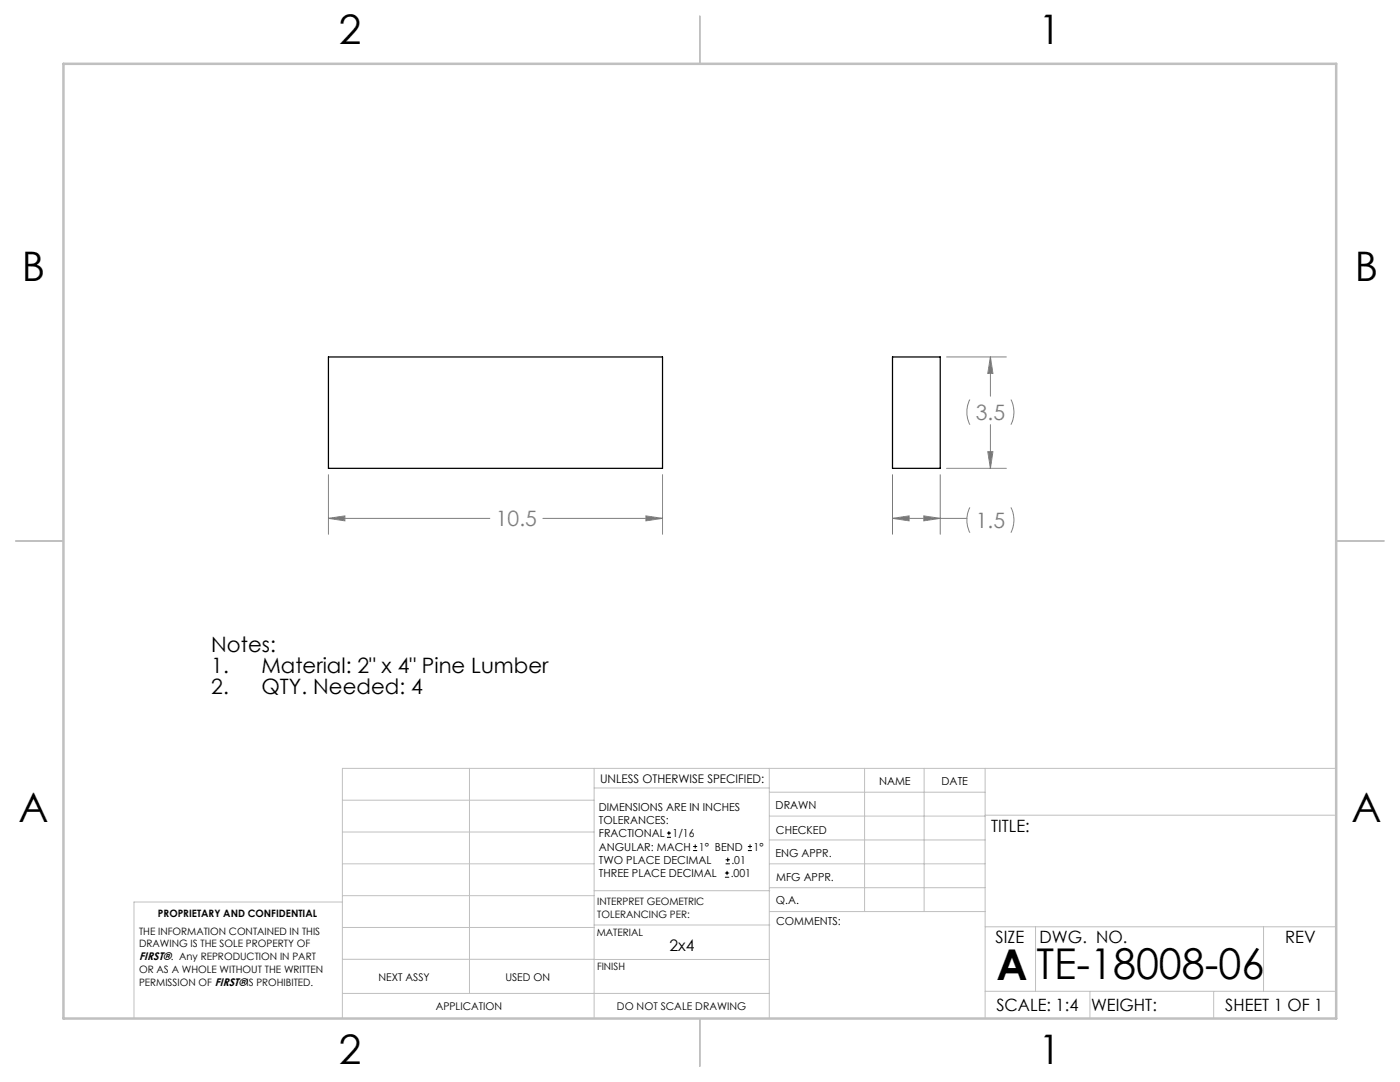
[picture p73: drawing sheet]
<svg xmlns="http://www.w3.org/2000/svg" width="279mm" height="216mm" viewBox="0 0 279 216" stroke-linecap="round" stroke-linejoin="round" font-family="sans-serif">
<defs><g id="words">
<g font-size="8.5">
<text x="198.9" y="195.5">A</text>
<text x="206.9" y="195.4">TE-18008-06</text>
</g>
<g font-size="8.1">
<text x="67.6" y="8.9">2</text>
<text x="207.3" y="8.9">1</text>
<text x="4.4" y="56.2">B</text>
<text x="270.4" y="56.2">B</text>
<text x="3.7" y="164.1">A</text>
<text x="269.7" y="164.1">A</text>
<text x="67.6" y="212.4">2</text>
<text x="207.3" y="212.4">1</text>
</g>
<g font-size="4.2" fill="#808080">
<text x="194.7" y="83.8">3.5</text>
<text x="99" y="105">10.5</text>
<text x="194.7" y="105.3">1.5</text>
</g>
<g font-size="4.2">
<text x="42.2" y="130.2">Notes:</text>
<text x="42.2" y="134.3">1.</text>
<text x="52.2" y="134.3">Material: 2&quot; x 4&quot; Pine Lumber</text>
<text x="42.2" y="138.5">2.</text>
<text x="52.2" y="138.5">QTY. Needed: 4</text>
</g>
<g font-size="3.4">
<text x="197.8" y="166">TITLE:</text>
<text x="198.7" y="188.1">SIZE</text>
<text x="207.5" y="188.1">DWG. NO.</text>
<text x="256.5" y="188.2">REV</text>
<text x="198.8" y="201.7">SCALE: 1:4</text>
<text x="217.7" y="201.8">WEIGHT:</text>
<text x="244.5" y="201.7">SHEET 1 OF 1</text>
</g>
<text font-size="3.2" x="133.6" y="189.8">2x4</text>
<text font-size="2.4" x="119.8" y="156.2">UNLESS OTHERWISE SPECIFIED:</text>
<g font-size="2.2">
<text x="119.5" y="161.8">DIMENSIONS ARE IN INCHES</text>
<text x="154.8" y="161.4">DRAWN</text>
<text x="175.4" y="156.6">NAME</text>
<text x="187.9" y="156.7">DATE</text>
<text x="119.5" y="164.4">TOLERANCES:</text>
<text x="119.5" y="167.1">FRACTIONAL</text>
<text x="134.2" y="167.1">1/16</text>
<text x="154.9" y="166.3">CHECKED</text>
<text x="119.5" y="172.4">TWO PLACE DECIMAL</text>
<text x="119.5" y="169.7">ANGULAR: MACH</text>
<text x="139.5" y="169.7">1° BEND</text>
<text x="146" y="172.4">.01</text>
<text x="150.4" y="169.7">1°</text>
<text x="154.8" y="171">ENG APPR.</text>
<text x="119.5" y="175">THREE PLACE DECIMAL</text>
<text x="145.8" y="175">.001</text>
<text x="154.9" y="175.7">MFG APPR.</text>
<text x="154.9" y="180.4">Q.A.</text>
<text x="154.9" y="184.6">COMMENTS:</text>
<text x="27.8" y="191.6">FIRST®. Any REPRODUCTION IN PART</text>
</g>
<g font-size="2.1">
<text x="75.5" y="195.7">NEXT ASSY</text>
<text x="100.9" y="195.7">USED ON</text>
<text x="86.9" y="201.5">APPLICATION</text>
<text x="123.1" y="201.6">DO NOT SCALE DRAWING</text>
</g>
<g font-size="2">
<text x="31.5" y="182.9">PROPRIETARY AND CONFIDENTIAL</text>
<text x="119.2" y="180.6">INTERPRET GEOMETRIC</text>
<text x="119.2" y="183.1">TOLERANCING PER:</text>
<text x="27.8" y="186.5">THE INFORMATION CONTAINED IN THIS</text>
<text x="27.8" y="189">DRAWING IS THE SOLE PROPERTY OF</text>
<text x="119.1" y="186.7">MATERIAL</text>
<text x="27.8" y="194.1">OR AS A WHOLE WITHOUT THE WRITTEN</text>
<text x="27.8" y="196.7">PERMISSION OF FIRST®IS PROHIBITED.</text>
<text x="119.1" y="193.5">FINISH</text>
</g>
</g></defs>
<g fill="none" stroke="#c0c0c0" stroke-width=".2">
<path d="M68.3 159.7h50.3M93.7 153.3v44.9M118.6 153.3v49.9M118.6 157.2h34.9M153.5 153.3v49.9M153.5 158.1h43.1M172.5 153.3v28.6M184.4 153.3v28.6M196.6 153.3v49.9M266.7 153.3h-198.4v49.9M68.3 178.7h50.3M68.3 172.4h50.3"/>
<path d="M68.3 166h50.3M68.3 180h-41.6v23.2M118.6 177.7h35M153.5 167.6h43.1M153.5 162.8h43.1M153.5 172.4h43.1M153.5 177.1h43.1M196.6 162.7h70.1M68.3 198.2h85.2M68.3 191.4l85.2 .1M68.3 185.1h50.3M118.6 184.6h35"/>
<path d="M153.6 181.9h43M196.6 197.8h70.1M196.6 184.9h70.1M206.7 184.9v12.9M217.5 197.8v5.4M242.2 197.8v5.4M252.2 184.9v12.9"/>
</g>
<path d="M139.7 3.2v9.5M3.1 107.9h9.6M266.7 107.9h9.5M139.7 203.2v9.6" fill="none" stroke="#c0c0c0" stroke-width=".25"/>
<path d="M12.7 12.7h254v190.5h-254z" fill="none" stroke="#c0c0c0" stroke-width=".5"/>
<g fill="none" stroke="#808080" stroke-width=".2">
<path d="M188.9 71.2h11.9M193.6 79.7a5.5 5.5 0 0 0 0 5M197.7 71.2l.5 3.3h-1.1zM197.7 71.2v7.9M201.8 79.7a5.5 5.5 0 0 1 0 5M65.5 94.7v11.9M132.2 94.7v11.9M178.1 94.7v11.9M187.6 94.7v11.9M188.9 93.5h11.9M197.1 90.1h1.1l-.5 3.4zM197.7 84.7v8.8"/>
<path d="M65.5 103.4l3.3-.5v1zM65.5 103.4h32.3M108.3 103.4h23.9M128.9 102.9l3.3 .5-3.3 .5zM178.1 103.4l3.3-.5v1zM178.1 103.4h14.9M184.4 102.9l3.2 .5-3.2 .5zM193.6 101.2a5.6 5.6 0 0 0 0 5.1M201.8 101.2a5.6 5.6 0 0 1 0 5.1"/>
</g>
<path d="M65.5 103.4l3.3-.5v1zM128.9 102.9l3.3 .5-3.3 .5zM178.1 103.4l3.3-.5v1zM184.4 102.9l3.2 .5-3.2 .5zM197.1 90.1h1.1l-.5 3.4zM197.7 71.2l.5 3.3h-1.1z" fill="#808080"/>
<path d="M65.5 71.2h66.7v22.3h-66.7zM178.1 71.2h9.5v22.3h-9.5z" fill="none" stroke="#000" stroke-width=".25"/>
<g fill="none" stroke="#000" stroke-width=".2">
<path d="M133.1 167.1h.8M133.1 166.2h.8M133.5 165.8v.9M138.3 169.7h.8M138.3 168.9h.8M138.7 168.5v.8M144.7 175h.8M144.7 174.2h.8M144.8 172.4h.9M144.8 171.6h.9M145.1 173.8v.8M145.2 171.1v.9"/>
<path d="M149.3 169.7h.8M149.3 168.9h.8M149.7 168.5v.8"/>
</g>
<use href="#words"/>
</svg>
